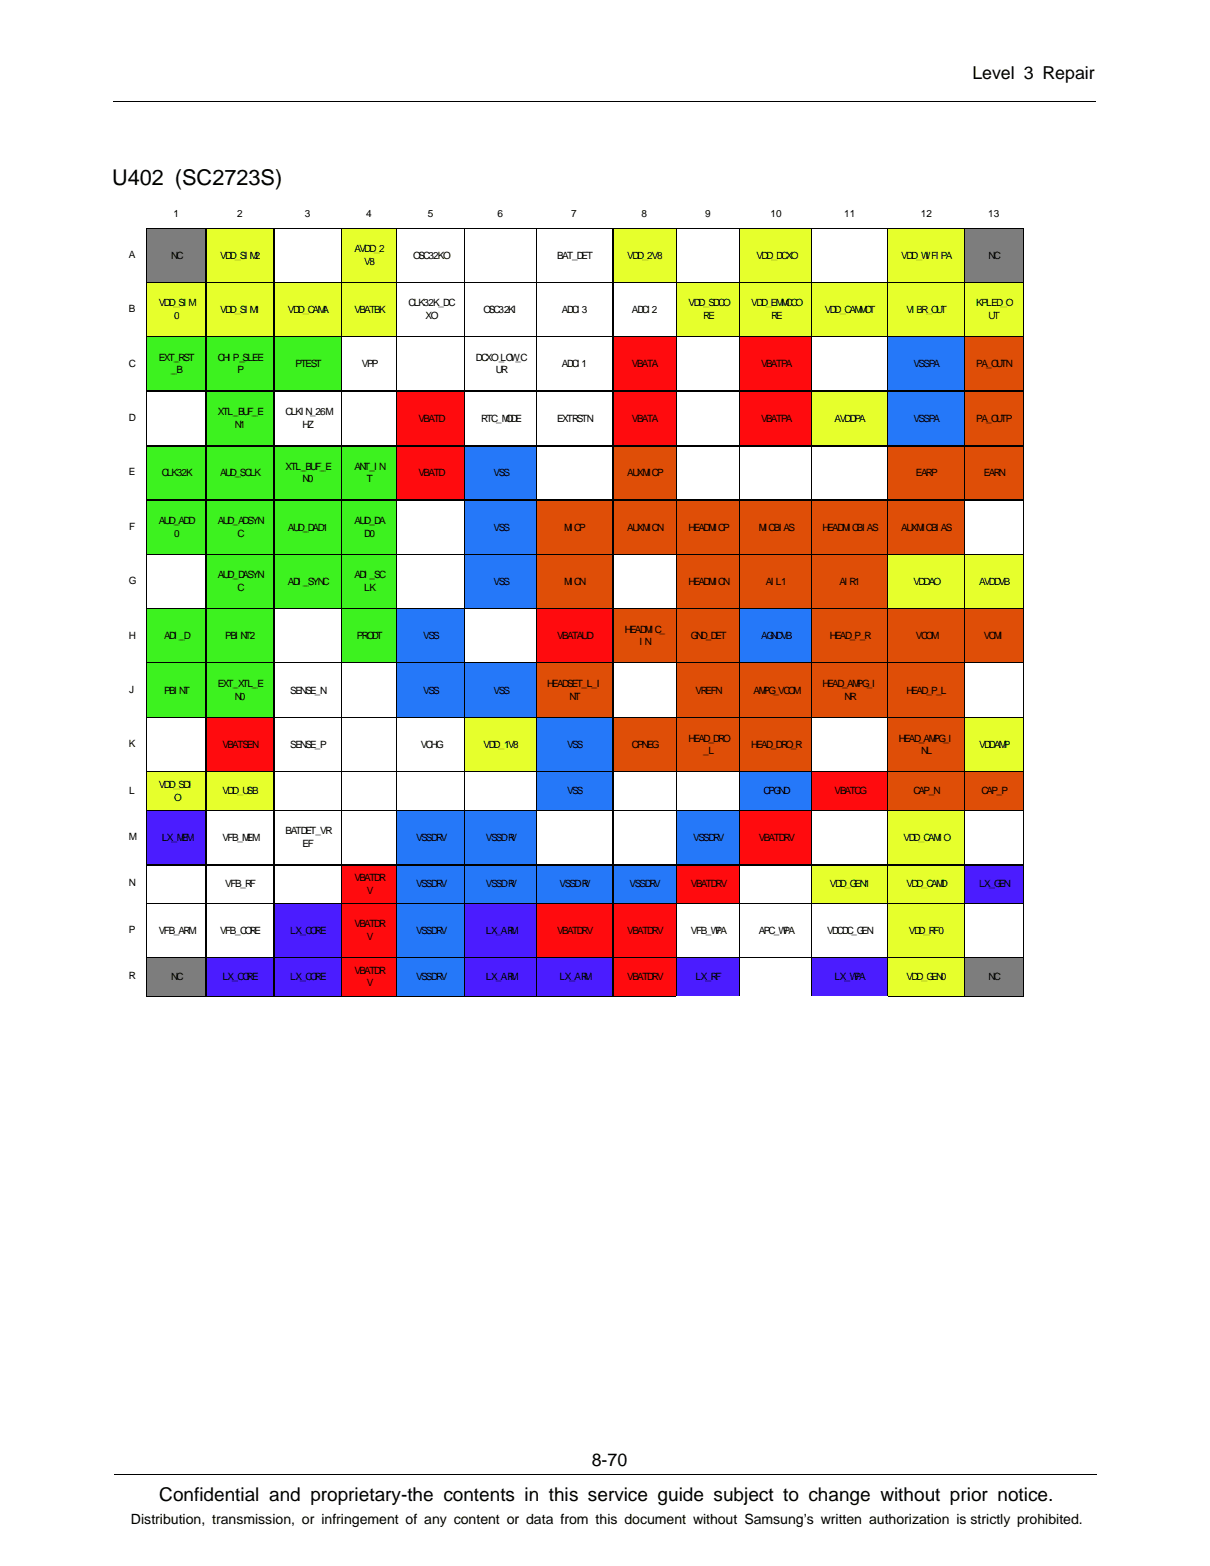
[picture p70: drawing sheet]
<svg xmlns="http://www.w3.org/2000/svg" width="216mm" height="279mm" viewBox="0 0 216 279" stroke-linecap="round" stroke-linejoin="round" font-family="sans-serif">
<defs><g id="words">
<text font-size="3.9" x="20" y="33">U402 (SC2723S)</text>
<text font-size="3.4" x="28.4" y="267.7">Confidential and proprietary-the contents in this service guide subject to change without prior notice.</text>
<g font-size="3.2">
<text x="173.5" y="14">Level 3 Repair</text>
<text x="105.6" y="261.6">8-70</text>
</g>
<text font-size="2.5" x="23.4" y="271.9">Distribution, transmission, or infringement of any content or data from this document without Samsung’s written authorization is strictly prohibited.</text>
<g font-size="1.8">
<text x="30.9" y="38.7">1</text>
<text x="42.3" y="38.7">2</text>
<text x="54.4" y="38.7">3</text>
<text x="65.3" y="38.7">4</text>
<text x="76.3" y="38.7">5</text>
<text x="88.8" y="38.7">6</text>
<text x="101.9" y="38.7">7</text>
<text x="114.5" y="38.7">8</text>
<text x="125.8" y="38.7">9</text>
<text x="137.5" y="38.7">10</text>
<text x="150.6" y="38.7">11</text>
<text x="164.3" y="38.7">12</text>
<text x="176.3" y="38.7">13</text>
<text x="23" y="46">A</text>
<text x="30.5" y="46.1">NC</text>
<text x="39.3" y="46.1">VDD_SI M2</text>
<text x="63.2" y="44.9">AVDD_2</text>
<text x="65" y="47.2">V8</text>
<text x="73.7" y="46.1">OSC32KO</text>
<text x="99.4" y="46.1">BAT_DET</text>
<text x="111.9" y="46.1">VDD_2V8</text>
<text x="135" y="46.1">VDD_DCXO</text>
<text x="160.8" y="46.1">VDD_W</text>
<text x="165.2" y="46.1">I FI PA</text>
<text x="176.4" y="46.1">NC</text>
<text x="23" y="55.7">B</text>
<text x="28.3" y="54.7">VDD_SI M</text>
<text x="31.1" y="57">0</text>
<text x="39.3" y="55.9">VDD_SI M1</text>
<text x="51.4" y="55.9">VDD_CAMA</text>
<text x="63.2" y="55.9">VBATBK</text>
<text x="72.9" y="54.7">CLK32K_DC</text>
<text x="75.9" y="57">XO</text>
<text x="86.3" y="55.9">OSC32KI</text>
<text x="100.3" y="55.9">ADCI 3</text>
<text x="112.8" y="55.9">ADCI 2</text>
<text x="122.9" y="54.7">VDD_SDCO</text>
<text x="125.5" y="57">RE</text>
<text x="134" y="54.7">VDD_EMMCCO</text>
<text x="137.6" y="57">RE</text>
<text x="147.2" y="55.9">VDD_CAMMOT</text>
<text x="161.7" y="55.9">VI BR_OUT</text>
<text x="174.2" y="54.7">KPLED_O</text>
<text x="176.4" y="57">UT</text>
<text x="23" y="65.4">C</text>
<text x="28.3" y="64.4">EXT_RST</text>
<text x="38.8" y="64.4">CHI P_SLEE</text>
<text x="52.7" y="65.5">PTEST</text>
<text x="64.6" y="65.5">VPP</text>
<text x="84.9" y="64.4">DCXO_LOW_C</text>
<text x="100.2" y="65.5">ADCI 1</text>
<text x="112.8" y="65.5">VBATA</text>
<text x="135.8" y="65.5">VBATPA</text>
<text x="163" y="65.5">VSSPA</text>
<text x="174.2" y="65.5">PA_OUTN</text>
<text x="30.5" y="66.6">_B</text>
<text x="42.4" y="66.6">P</text>
<text x="88.5" y="66.6">UR</text>
<text x="23" y="75.1">D</text>
<text x="38.8" y="74.1">XTL_BUF_E</text>
<text x="41.9" y="76.4">N1</text>
<text x="50.9" y="74.1">CLKI N_26M</text>
<text x="54" y="76.4">HZ</text>
<text x="74.7" y="75.3">VBATD</text>
<text x="85.8" y="75.3">RTC_MODE</text>
<text x="99.4" y="75.3">EXTRSTN</text>
<text x="112.8" y="75.3">VBATA</text>
<text x="135.8" y="75.3">VBATPA</text>
<text x="148.9" y="75.3">AVDDPA</text>
<text x="163" y="75.3">VSSPA</text>
<text x="174.2" y="75.3">PA_OUTP</text>
<text x="50.9" y="83.8">XTL_BUF_E</text>
<text x="63.2" y="83.8">ANT_I N</text>
<text x="23" y="84.8">E</text>
<text x="28.9" y="84.9">CLK32K</text>
<text x="39.3" y="84.9">AUD_SCLK</text>
<text x="54" y="86">N0</text>
<text x="65.4" y="86">T</text>
<text x="74.7" y="84.9">VBATD</text>
<text x="88" y="84.9">VSS</text>
<text x="111.9" y="84.9">AUXMI CP</text>
<text x="163.4" y="84.9">EARP</text>
<text x="175.5" y="84.9">EARN</text>
<text x="23.1" y="94.5">F</text>
<text x="28.3" y="93.5">AUD_ADD</text>
<text x="31.1" y="95.8">0</text>
<text x="38.8" y="93.5">AUD_ADSYN</text>
<text x="42.4" y="95.8">C</text>
<text x="51.4" y="94.7">AUD_DAD1</text>
<text x="63.2" y="93.5">AUD_DA</text>
<text x="65" y="95.8">D0</text>
<text x="88" y="94.7">VSS</text>
<text x="100.7" y="94.7">MI CP</text>
<text x="111.9" y="94.7">AUXMI CN</text>
<text x="122.9" y="94.7">HEADMI CP</text>
<text x="135.4" y="94.7">MI CBI AS</text>
<text x="146.7" y="94.7">HEADMI CBI AS</text>
<text x="160.8" y="94.7">AUXMI CBI AS</text>
<text x="23" y="104.2">G</text>
<text x="38.8" y="103.2">AUD_DASYN</text>
<text x="42.4" y="105.4">C</text>
<text x="51.4" y="104.3">ADI _SYNC</text>
<text x="63.2" y="103.2">ADI _SC</text>
<text x="65" y="105.4">LK</text>
<text x="88" y="104.3">VSS</text>
<text x="100.7" y="104.3">MI CN</text>
<text x="122.9" y="104.3">HEADMI CN</text>
<text x="136.7" y="104.3">AI L1</text>
<text x="149.8" y="104.3">AI R1</text>
<text x="163" y="104.3">VDDAO</text>
<text x="174.7" y="104.3">AVDDVB</text>
<text x="23" y="114">H</text>
<text x="111.5" y="112.9">HEADMI C_</text>
<text x="29.3" y="114">ADI _D</text>
<text x="40.2" y="114">PBI NT2</text>
<text x="63.6" y="114">PRODT</text>
<text x="75.5" y="114">VSS</text>
<text x="99.4" y="114">VBATAUD</text>
<text x="114.1" y="115.1">I N</text>
<text x="123.3" y="114">GND_DET</text>
<text x="135.8" y="114">AGNDVB</text>
<text x="148.1" y="114">HEAD_P_R</text>
<text x="163.4" y="114">VCOM</text>
<text x="175.5" y="114">VCMI</text>
<text x="23.1" y="123.6">J</text>
<text x="29.3" y="123.8">PBI NT</text>
<text x="38.8" y="122.6">EXT_XTL_E</text>
<text x="41.9" y="124.9">N0</text>
<text x="51.8" y="123.8">SENSE_N</text>
<text x="75.5" y="123.8">VSS</text>
<text x="88" y="123.8">VSS</text>
<text x="97.6" y="122.6">HEADSET_L_I</text>
<text x="101.6" y="124.9">NT</text>
<text x="124.1" y="123.8">VREFN</text>
<text x="134.5" y="123.8">AMPG_VCOM</text>
<text x="146.7" y="122.6">HEAD_AMPG_I</text>
<text x="150.7" y="124.9">NR</text>
<text x="161.7" y="123.8">HEAD_P_L</text>
<text x="23" y="133.3">K</text>
<text x="39.7" y="133.4">VBATSEN</text>
<text x="51.8" y="133.4">SENSE_P</text>
<text x="75.1" y="133.4">VCHG</text>
<text x="86.3" y="133.4">VDD_1V8</text>
<text x="101.2" y="133.4">VSS</text>
<text x="112.8" y="133.4">CPNEG</text>
<text x="122.9" y="132.3">HEAD_DRO</text>
<text x="125.5" y="134.5">_L</text>
<text x="134" y="133.4">HEAD_DRO_R</text>
<text x="160.4" y="132.3">HEAD_AMPG_I</text>
<text x="164.3" y="134.5">NL</text>
<text x="174.7" y="133.4">VDDAMP</text>
<text x="23.1" y="141.6">L</text>
<text x="28.3" y="140.6">VDD_SDI</text>
<text x="31.1" y="142.8">O</text>
<text x="39.7" y="141.7">VDD_USB</text>
<text x="101.2" y="141.7">VSS</text>
<text x="136.2" y="141.7">CPGND</text>
<text x="148.9" y="141.7">VBATCG</text>
<text x="163" y="141.7">CAP_N</text>
<text x="175.1" y="141.7">CAP_P</text>
<text x="23" y="149.9">M</text>
<text x="50.9" y="148.8">BATDET_VR</text>
<text x="28.9" y="150">LX_MEM</text>
<text x="39.7" y="150">VFB_MEM</text>
<text x="54" y="151.1">EF</text>
<text x="74.3" y="150">VSSDRV</text>
<text x="86.7" y="150">VSSDR</text>
<text x="91.1" y="150">V</text>
<text x="123.7" y="150">VSSDRV</text>
<text x="135.4" y="150">VBATDRV</text>
<text x="161.2" y="150">VDD_CAMI O</text>
<text x="23" y="158.2">N</text>
<text x="40.2" y="158.3">VFB_RF</text>
<text x="63.2" y="157.1">VBATDR</text>
<text x="65.4" y="159.4">V</text>
<text x="74.3" y="158.3">VSSDRV</text>
<text x="86.7" y="158.3">VSSDR</text>
<text x="91.1" y="158.3">V</text>
<text x="99.8" y="158.3">VSSDR</text>
<text x="104.2" y="158.3">V</text>
<text x="112.3" y="158.3">VSSDRV</text>
<text x="123.3" y="158.3">VBATDRV</text>
<text x="148.1" y="158.3">VDD_GEN1</text>
<text x="161.7" y="158.3">VDD_CAMD</text>
<text x="174.7" y="158.3">LX_GEN</text>
<text x="23" y="166.5">P</text>
<text x="28.3" y="166.6">VFB_ARM</text>
<text x="39.3" y="166.6">VFB_CORE</text>
<text x="51.8" y="166.6">LX_CORE</text>
<text x="63.2" y="165.4">VBATDR</text>
<text x="65.4" y="167.7">V</text>
<text x="74.3" y="166.6">VSSDRV</text>
<text x="86.7" y="166.6">LX_ARM</text>
<text x="99.4" y="166.6">VBATDRV</text>
<text x="111.9" y="166.6">VBATDRV</text>
<text x="123.3" y="166.6">VFB_W</text>
<text x="127.7" y="166.6">PA</text>
<text x="135.4" y="166.6">APC_W</text>
<text x="139.8" y="166.6">PA</text>
<text x="147.6" y="166.6">VDCDC_GEN</text>
<text x="162.2" y="166.6">VDD_RF0</text>
<text x="63.2" y="173.8">VBATDR</text>
<text x="23" y="174.8">R</text>
<text x="30.5" y="174.8">NC</text>
<text x="39.7" y="174.8">LX_CORE</text>
<text x="51.8" y="174.8">LX_CORE</text>
<text x="65.4" y="175.9">V</text>
<text x="74.3" y="174.8">VSSDRV</text>
<text x="86.7" y="174.8">LX_ARM</text>
<text x="99.8" y="174.8">LX_ARM</text>
<text x="111.9" y="174.8">VBATDRV</text>
<text x="124.1" y="174.8">LX_RF</text>
<text x="148.9" y="174.8">LX_W</text>
<text x="152.5" y="174.8">PA</text>
<text x="161.7" y="174.8">VDD_GEN0</text>
<text x="176.4" y="174.8">NC</text>
</g>
</g></defs>
<path d="M20.2 18.1h175.3M20.4 263h175.3" fill="none" stroke="#000" stroke-width=".18"/>
<g fill="#7d7d7d">
<path d="M26.3 40.8h10.4v2.5h-10.4z"/>
<path d="M26.3 43.3h1.8v4.4h-1.8z"/>
<path d="M34.8 43.3h1.9v4.4h-1.9z"/>
<path d="M26.3 47.7h10.4v2.6h-10.4z"/>
<path d="M28.1 43.3h6.7v4.4h-6.7z"/>
</g>
<g fill="#e6ff2c">
<path d="M36.8 40.8h12v2.5h-12z"/>
<path d="M36.8 43.3h1.9v4.4h-1.9z"/>
<path d="M47 43.3h1.8v4.4h-1.8z"/>
<path d="M36.8 47.7h12v2.6h-12z"/>
<path d="M38.7 43.3h8.3v4.4h-8.3z"/>
<path d="M61 40.8h9.7v1.3h-9.7z"/>
<path d="M61 42.1h1.9v6.8h-1.9z"/>
<path d="M68.9 42.1h1.8v6.8h-1.8z"/>
<path d="M61 48.9h9.7v1.4h-9.7z"/>
<path d="M62.9 42.1h6v3.4h-6z"/>
<path d="M62.9 45.5h6v3.4h-6z"/>
<path d="M109.3 40.8h11.3v2.5h-11.3z"/>
<path d="M109.3 43.3h1.9v4.4h-1.9z"/>
<path d="M118.8 43.3h1.8v4.4h-1.8z"/>
<path d="M109.3 47.7h11.3v2.6h-11.3z"/>
<path d="M111.2 43.3h7.6v4.4h-7.6z"/>
<path d="M132 40.8h12.8v2.5h-12.8z"/>
<path d="M132 43.3h1.9v4.4h-1.9z"/>
<path d="M142.9 43.3h1.9v4.4h-1.9z"/>
<path d="M132 47.7h12.8v2.6h-12.8z"/>
<path d="M133.9 43.3h9v4.4h-9z"/>
<path d="M158.4 40.8h13.6v2.5h-13.6z"/>
<path d="M158.4 43.3h2v4.4h-2z"/>
<path d="M170.1 43.3h1.9v4.4h-1.9z"/>
<path d="M158.4 47.7h13.6v2.6h-13.6z"/>
<path d="M160.4 43.3h9.7v4.4h-9.7z"/>
</g>
<g fill="#7d7d7d">
<path d="M172.1 40.8h10.5v2.5h-10.5z"/>
<path d="M172.1 43.3h1.8v4.4h-1.8z"/>
<path d="M180.7 43.3h1.9v4.4h-1.9z"/>
<path d="M172.1 47.7h10.5v2.6h-10.5z"/>
<path d="M173.9 43.3h6.8v4.4h-6.8z"/>
</g>
<path d="M26.1 40.6h.2v.2h-.2zM182.6 40.6h.1v.2h-.1z" fill="#000"/>
<path d="M26.1 40.7h156.6M26.2 40.8v9.5M60.9 40.8v9.5M70.8 40.8v9.5M82.9 40.8v9.5M95.8 40.8v9.5M120.6 40.8v9.5M132 40.8v9.5M144.9 40.8v9.5M158.4 40.8v9.5M172.1 40.8v9.5M182.6 40.8v9.5" fill="none" stroke="#000" stroke-width=".18"/>
<path d="M36.8 40.8v9.5M48.9 40.8v9.5M109.3 40.8v9.5" fill="none" stroke="#000" stroke-width=".19"/>
<g fill="#e6ff2c">
<path d="M26.3 50.4h10.4v1.5h-10.4z"/>
<path d="M26.3 51.9h1.8v6.7h-1.8z"/>
<path d="M34.8 51.9h1.9v6.7h-1.9z"/>
<path d="M26.3 58.6h10.4v1.4h-10.4z"/>
<path d="M28.1 51.9h6.7v3.4h-6.7z"/>
<path d="M28.1 55.3h6.7v3.3h-6.7z"/>
<path d="M36.8 50.4h12v2.7h-12z"/>
<path d="M36.8 53.1h1.9v4.4h-1.9z"/>
<path d="M47 53.1h1.8v4.4h-1.8z"/>
<path d="M36.8 57.5h12v2.5h-12z"/>
<path d="M38.7 53.1h8.3v4.4h-8.3z"/>
<path d="M48.9 50.4h12v2.7h-12z"/>
<path d="M48.9 53.1h1.9v4.4h-1.9z"/>
<path d="M59.1 53.1h1.8v4.4h-1.8z"/>
<path d="M48.9 57.5h12v2.5h-12z"/>
<path d="M50.8 53.1h8.3v4.4h-8.3z"/>
<path d="M60.9 50.4h9.8v2.7h-9.8z"/>
<path d="M60.9 53.1h2v4.4h-2z"/>
<path d="M68.9 53.1h1.8v4.4h-1.8z"/>
<path d="M60.9 57.5h9.8v2.5h-9.8z"/>
<path d="M62.9 53.1h6v4.4h-6z"/>
<path d="M120.6 50.4h11.3v1.5h-11.3z"/>
<path d="M120.6 51.9h2v6.7h-2z"/>
<path d="M130.1 51.9h1.8v6.7h-1.8z"/>
<path d="M120.6 58.6h11.3v1.4h-11.3z"/>
<path d="M122.6 51.9h7.5v3.4h-7.5z"/>
<path d="M122.6 55.3h7.5v3.3h-7.5z"/>
<path d="M132 50.4h12.8v1.5h-12.8z"/>
<path d="M132 51.9h1.9v6.7h-1.9z"/>
<path d="M142.9 51.9h1.9v6.7h-1.9z"/>
<path d="M132 58.6h12.8v1.4h-12.8z"/>
<path d="M133.9 51.9h9v3.4h-9z"/>
<path d="M133.9 55.3h9v3.3h-9z"/>
<path d="M144.9 50.4h13.4v2.7h-13.4z"/>
<path d="M144.9 53.1h1.8v4.4h-1.8z"/>
<path d="M156.5 53.1h1.8v4.4h-1.8z"/>
<path d="M144.9 57.5h13.4v2.5h-13.4z"/>
<path d="M146.7 53.1h9.8v4.4h-9.8z"/>
<path d="M158.4 50.4h13.6v2.7h-13.6z"/>
<path d="M158.4 53.1h2v4.4h-2z"/>
<path d="M170.1 53.1h1.9v4.4h-1.9z"/>
<path d="M158.4 57.5h13.6v2.5h-13.6z"/>
<path d="M160.4 53.1h9.7v4.4h-9.7z"/>
<path d="M172.1 50.4h10.5v1.5h-10.5z"/>
<path d="M172.1 51.9h1.8v6.7h-1.8z"/>
<path d="M180.7 51.9h1.9v6.7h-1.9z"/>
<path d="M172.1 58.6h10.5v1.4h-10.5z"/>
<path d="M173.9 51.9h6.8v3.4h-6.8z"/>
<path d="M173.9 55.3h6.8v3.3h-6.8z"/>
</g>
<path d="M26.1 50.4h156.6M26.2 50.4v9.6M60.9 50.4v9.6M70.8 50.4v9.6M82.9 50.4v9.6M95.8 50.4v9.6M120.6 50.4v9.6M132 50.4v9.6M144.9 50.4v9.6M158.4 50.4v9.6M172.1 50.4v9.6M182.6 50.4v9.6" fill="none" stroke="#000" stroke-width=".18"/>
<path d="M36.8 50.4v9.6M48.9 50.4v9.6M109.3 50.4v9.6" fill="none" stroke="#000" stroke-width=".19"/>
<g fill="#3df21f">
<path d="M26.3 60.2h10.4v1.4h-10.4z"/>
<path d="M26.3 61.6h1.8v6.7h-1.8z"/>
<path d="M34.8 61.6h1.9v6.7h-1.9z"/>
<path d="M26.3 68.3h10.4v1.4h-10.4z"/>
<path d="M28.1 61.6h6.7v3.3h-6.7z"/>
<path d="M28.1 64.9h6.7v3.4h-6.7z"/>
<path d="M36.8 60.2h12v1.4h-12z"/>
<path d="M36.8 61.6h1.9v6.7h-1.9z"/>
<path d="M47 61.6h1.8v6.7h-1.8z"/>
<path d="M36.8 68.3h12v1.4h-12z"/>
<path d="M38.7 61.6h8.3v3.3h-8.3z"/>
<path d="M38.7 64.9h8.3v3.4h-8.3z"/>
<path d="M48.9 60.2h12v2.5h-12z"/>
<path d="M48.9 62.7h1.9v4.4h-1.9z"/>
<path d="M59.1 62.7h1.8v4.4h-1.8z"/>
<path d="M48.9 67.1h12v2.6h-12z"/>
<path d="M50.8 62.7h8.3v4.4h-8.3z"/>
</g>
<g fill="#ff0b0e">
<path d="M109.3 60.2h11.3v2.5h-11.3z"/>
<path d="M109.3 62.7h1.9v4.4h-1.9z"/>
<path d="M118.8 62.7h1.8v4.4h-1.8z"/>
<path d="M109.3 67.1h11.3v2.6h-11.3z"/>
<path d="M111.2 62.7h7.6v4.4h-7.6z"/>
<path d="M132 60.2h12.8v2.5h-12.8z"/>
<path d="M132 62.7h1.9v4.4h-1.9z"/>
<path d="M142.9 62.7h1.9v4.4h-1.9z"/>
<path d="M132 67.1h12.8v2.6h-12.8z"/>
<path d="M133.9 62.7h9v4.4h-9z"/>
</g>
<g fill="#2578f9">
<path d="M158.4 60.2h13.6v2.5h-13.6z"/>
<path d="M158.4 62.7h2v4.4h-2z"/>
<path d="M170.1 62.7h1.9v4.4h-1.9z"/>
<path d="M158.4 67.1h13.6v2.6h-13.6z"/>
<path d="M160.4 62.7h9.7v4.4h-9.7z"/>
</g>
<g fill="#df4e07">
<path d="M172.1 60.2h10.5v2.5h-10.5z"/>
<path d="M172.1 62.7h1.8v4.4h-1.8z"/>
<path d="M180.7 62.7h1.9v4.4h-1.9z"/>
<path d="M172.1 67.1h10.5v2.6h-10.5z"/>
<path d="M173.9 62.7h6.8v4.4h-6.8z"/>
</g>
<path d="M26.1 60.1h156.6M26.2 60.2v9.5M60.9 60.2v9.5M70.8 60.2v9.5M82.9 60.2v9.5M95.8 60.2v9.5M120.6 60.2v9.5M132 60.2v9.5M144.9 60.2v9.5M158.4 60.2v9.5M172.1 60.2v9.5M182.6 60.2v9.5" fill="none" stroke="#000" stroke-width=".18"/>
<path d="M36.8 60.2v9.5M48.9 60.2v9.5M109.3 60.2v9.5" fill="none" stroke="#000" stroke-width=".19"/>
<g fill="#3df21f">
<path d="M36.8 69.8h12v1.5h-12z"/>
<path d="M36.8 71.3h1.9v6.7h-1.9z"/>
<path d="M47 71.3h1.8v6.7h-1.8z"/>
<path d="M36.8 78h12v1.4h-12z"/>
<path d="M38.7 71.3h8.3v3.4h-8.3z"/>
<path d="M38.7 74.7h8.3v3.3h-8.3z"/>
</g>
<g fill="#ff0b0e">
<path d="M70.8 69.8h12v2.7h-12z"/>
<path d="M70.8 72.5h1.9v4.4h-1.9z"/>
<path d="M81 72.5h1.8v4.4h-1.8z"/>
<path d="M70.8 76.9h12v2.5h-12z"/>
<path d="M72.7 72.5h8.3v4.4h-8.3z"/>
<path d="M109.3 69.8h11.3v2.7h-11.3z"/>
<path d="M109.3 72.5h1.9v4.4h-1.9z"/>
<path d="M118.8 72.5h1.8v4.4h-1.8z"/>
<path d="M109.3 76.9h11.3v2.5h-11.3z"/>
<path d="M111.2 72.5h7.6v4.4h-7.6z"/>
<path d="M132 69.8h12.8v2.7h-12.8z"/>
<path d="M132 72.5h1.9v4.4h-1.9z"/>
<path d="M142.9 72.5h1.9v4.4h-1.9z"/>
<path d="M132 76.9h12.8v2.5h-12.8z"/>
<path d="M133.9 72.5h9v4.4h-9z"/>
</g>
<g fill="#e6ff2c">
<path d="M144.9 69.8h13.4v2.7h-13.4z"/>
<path d="M144.9 72.5h1.8v4.4h-1.8z"/>
<path d="M156.5 72.5h1.8v4.4h-1.8z"/>
<path d="M144.9 76.9h13.4v2.5h-13.4z"/>
<path d="M146.7 72.5h9.8v4.4h-9.8z"/>
</g>
<g fill="#2578f9">
<path d="M158.4 69.8h13.6v2.7h-13.6z"/>
<path d="M158.4 72.5h2v4.4h-2z"/>
<path d="M170.1 72.5h1.9v4.4h-1.9z"/>
<path d="M158.4 76.9h13.6v2.5h-13.6z"/>
<path d="M160.4 72.5h9.7v4.4h-9.7z"/>
</g>
<g fill="#df4e07">
<path d="M172.1 69.8h10.5v2.7h-10.5z"/>
<path d="M172.1 72.5h1.8v4.4h-1.8z"/>
<path d="M180.7 72.5h1.9v4.4h-1.9z"/>
<path d="M172.1 76.9h10.5v2.5h-10.5z"/>
<path d="M173.9 72.5h6.8v4.4h-6.8z"/>
</g>
<path d="M26.1 69.8h156.6M36.8 69.8v9.6M48.9 69.8v9.6M109.3 69.8v9.6" fill="none" stroke="#000" stroke-width=".19"/>
<path d="M26.2 69.8v9.6M60.9 69.8v9.6M70.8 69.8v9.6M82.9 69.8v9.6M95.8 69.8v9.6M120.6 69.8v9.6M132 69.8v9.6M144.9 69.8v9.6M158.4 69.8v9.6M172.1 69.8v9.6M182.6 69.8v9.6" fill="none" stroke="#000" stroke-width=".18"/>
<g fill="#3df21f">
<path d="M26.3 79.6h10.4v2.5h-10.4z"/>
<path d="M26.3 82.1h1.8v4.4h-1.8z"/>
<path d="M34.8 82.1h1.9v4.4h-1.9z"/>
<path d="M26.3 86.5h10.4v2.6h-10.4z"/>
<path d="M28.1 82.1h6.7v4.4h-6.7z"/>
<path d="M36.8 79.6h12v2.5h-12z"/>
<path d="M36.8 82.1h1.9v4.4h-1.9z"/>
<path d="M47 82.1h1.8v4.4h-1.8z"/>
<path d="M36.8 86.5h12v2.6h-12z"/>
<path d="M38.7 82.1h8.3v4.4h-8.3z"/>
<path d="M48.9 79.6h12v1.4h-12z"/>
<path d="M48.9 81h1.9v6.7h-1.9z"/>
<path d="M59.1 81h1.8v6.7h-1.8z"/>
<path d="M48.9 87.7h12v1.4h-12z"/>
<path d="M50.8 81h8.3v3.3h-8.3z"/>
<path d="M50.8 84.3h8.3v3.4h-8.3z"/>
<path d="M60.9 79.6h9.8v1.4h-9.8z"/>
<path d="M60.9 81h2v6.7h-2z"/>
<path d="M68.9 81h1.8v6.7h-1.8z"/>
<path d="M60.9 87.7h9.8v1.4h-9.8z"/>
<path d="M62.9 81h6v3.3h-6z"/>
<path d="M62.9 84.3h6v3.4h-6z"/>
</g>
<g fill="#ff0b0e">
<path d="M70.8 79.6h12v2.5h-12z"/>
<path d="M70.8 82.1h1.9v4.4h-1.9z"/>
<path d="M81 82.1h1.8v4.4h-1.8z"/>
<path d="M70.8 86.5h12v2.6h-12z"/>
<path d="M72.7 82.1h8.3v4.4h-8.3z"/>
</g>
<g fill="#2578f9">
<path d="M82.9 79.6h12.8v2.5h-12.8z"/>
<path d="M82.9 82.1h1.9v4.4h-1.9z"/>
<path d="M93.8 82.1h1.9v4.4h-1.9z"/>
<path d="M82.9 86.5h12.8v2.6h-12.8z"/>
<path d="M84.8 82.1h9v4.4h-9z"/>
</g>
<g fill="#df4e07">
<path d="M109.3 79.6h11.3v2.5h-11.3z"/>
<path d="M109.3 82.1h1.9v4.4h-1.9z"/>
<path d="M118.8 82.1h1.8v4.4h-1.8z"/>
<path d="M109.3 86.5h11.3v2.6h-11.3z"/>
<path d="M111.2 82.1h7.6v4.4h-7.6z"/>
<path d="M158.4 79.6h13.6v2.5h-13.6z"/>
<path d="M158.4 82.1h2v4.4h-2z"/>
<path d="M170.1 82.1h1.9v4.4h-1.9z"/>
<path d="M158.4 86.5h13.6v2.6h-13.6z"/>
<path d="M160.4 82.1h9.7v4.4h-9.7z"/>
<path d="M172.1 79.6h10.5v2.5h-10.5z"/>
<path d="M172.1 82.1h1.8v4.4h-1.8z"/>
<path d="M180.7 82.1h1.9v4.4h-1.9z"/>
<path d="M172.1 86.5h10.5v2.6h-10.5z"/>
<path d="M173.9 82.1h6.8v4.4h-6.8z"/>
</g>
<path d="M26.1 79.5h156.6M36.8 79.6v9.5M48.9 79.6v9.5M109.3 79.6v9.5" fill="none" stroke="#000" stroke-width=".19"/>
<path d="M26.2 79.6v9.5M60.9 79.6v9.5M70.8 79.6v9.5M82.9 79.6v9.5M95.8 79.6v9.5M120.6 79.6v9.5M132 79.6v9.5M144.9 79.6v9.5M158.4 79.6v9.5M172.1 79.6v9.5M182.6 79.6v9.5" fill="none" stroke="#000" stroke-width=".18"/>
<g fill="#3df21f">
<path d="M26.3 89.3h10.4v1.4h-10.4z"/>
<path d="M26.3 90.7h1.8v6.7h-1.8z"/>
<path d="M34.8 90.7h1.9v6.7h-1.9z"/>
<path d="M26.3 97.4h10.4v1.4h-10.4z"/>
<path d="M28.1 90.7h6.7v3.4h-6.7z"/>
<path d="M28.1 94.1h6.7v3.3h-6.7z"/>
<path d="M36.8 89.3h12v1.4h-12z"/>
<path d="M36.8 90.7h1.9v6.7h-1.9z"/>
<path d="M47 90.7h1.8v6.7h-1.8z"/>
<path d="M36.8 97.4h12v1.4h-12z"/>
<path d="M38.7 90.7h8.3v3.4h-8.3z"/>
<path d="M38.7 94.1h8.3v3.3h-8.3z"/>
<path d="M48.9 89.3h12v2.5h-12z"/>
<path d="M48.9 91.9h1.9v4.4h-1.9z"/>
<path d="M59.1 91.9h1.8v4.4h-1.8z"/>
<path d="M48.9 96.3h12v2.5h-12z"/>
<path d="M50.8 91.9h8.3v4.4h-8.3z"/>
<path d="M60.9 89.3h9.8v1.4h-9.8z"/>
<path d="M60.9 90.7h2v6.7h-2z"/>
<path d="M68.9 90.7h1.8v6.7h-1.8z"/>
<path d="M60.9 97.4h9.8v1.4h-9.8z"/>
<path d="M62.9 90.7h6v3.4h-6z"/>
<path d="M62.9 94.1h6v3.3h-6z"/>
</g>
<g fill="#2578f9">
<path d="M82.9 89.3h12.8v2.5h-12.8z"/>
<path d="M82.9 91.9h1.9v4.4h-1.9z"/>
<path d="M93.8 91.9h1.9v4.4h-1.9z"/>
<path d="M82.9 96.3h12.8v2.5h-12.8z"/>
<path d="M84.8 91.9h9v4.4h-9z"/>
</g>
<g fill="#df4e07">
<path d="M95.8 89.3h13.4v2.5h-13.4z"/>
<path d="M95.8 91.9h1.8v4.4h-1.8z"/>
<path d="M107.4 91.9h1.8v4.4h-1.8z"/>
<path d="M95.8 96.3h13.4v2.5h-13.4z"/>
<path d="M97.6 91.9h9.8v4.4h-9.8z"/>
<path d="M109.3 89.3h11.3v2.5h-11.3z"/>
<path d="M109.3 91.9h1.9v4.4h-1.9z"/>
<path d="M118.8 91.9h1.8v4.4h-1.8z"/>
<path d="M109.3 96.3h11.3v2.5h-11.3z"/>
<path d="M111.2 91.9h7.6v4.4h-7.6z"/>
<path d="M120.6 89.3h11.3v2.5h-11.3z"/>
<path d="M120.6 91.9h2v4.4h-2z"/>
<path d="M130.1 91.9h1.8v4.4h-1.8z"/>
<path d="M120.6 96.3h11.3v2.5h-11.3z"/>
<path d="M122.6 91.9h7.5v4.4h-7.5z"/>
<path d="M132 89.3h12.8v2.5h-12.8z"/>
<path d="M132 91.9h1.9v4.4h-1.9z"/>
<path d="M142.9 91.9h1.9v4.4h-1.9z"/>
<path d="M132 96.3h12.8v2.5h-12.8z"/>
<path d="M133.9 91.9h9v4.4h-9z"/>
<path d="M144.9 89.3h13.4v2.5h-13.4z"/>
<path d="M144.9 91.9h1.8v4.4h-1.8z"/>
<path d="M156.5 91.9h1.8v4.4h-1.8z"/>
<path d="M144.9 96.3h13.4v2.5h-13.4z"/>
<path d="M146.7 91.9h9.8v4.4h-9.8z"/>
<path d="M158.4 89.3h13.6v2.5h-13.6z"/>
<path d="M158.4 91.9h2v4.4h-2z"/>
<path d="M170.1 91.9h1.9v4.4h-1.9z"/>
<path d="M158.4 96.3h13.6v2.5h-13.6z"/>
<path d="M160.4 91.9h9.7v4.4h-9.7z"/>
</g>
<path d="M26.1 89.2h156.6M36.8 89.3v9.5M48.9 89.3v9.5M109.3 89.3v9.5" fill="none" stroke="#000" stroke-width=".19"/>
<path d="M26.2 89.3v9.5M60.9 89.3v9.5M70.8 89.3v9.5M82.9 89.3v9.5M95.8 89.3v9.5M120.6 89.3v9.5M132 89.3v9.5M144.9 89.3v9.5M158.4 89.3v9.5M172.1 89.3v9.5M182.6 89.3v9.5" fill="none" stroke="#000" stroke-width=".18"/>
<g fill="#3df21f">
<path d="M36.8 99h12v1.4h-12z"/>
<path d="M36.8 100.4h1.9v6.7h-1.9z"/>
<path d="M47 100.4h1.8v6.7h-1.8z"/>
<path d="M36.8 107.1h12v1.4h-12z"/>
<path d="M38.7 100.4h8.3v3.3h-8.3z"/>
<path d="M38.7 103.7h8.3v3.4h-8.3z"/>
<path d="M48.9 99h12v2.5h-12z"/>
<path d="M48.9 101.5h1.9v4.4h-1.9z"/>
<path d="M59.1 101.5h1.8v4.4h-1.8z"/>
<path d="M48.9 105.9h12v2.6h-12z"/>
<path d="M50.8 101.5h8.3v4.4h-8.3z"/>
<path d="M60.9 99h9.8v1.4h-9.8z"/>
<path d="M60.9 100.4h2v6.7h-2z"/>
<path d="M68.9 100.4h1.8v6.7h-1.8z"/>
<path d="M60.9 107.1h9.8v1.4h-9.8z"/>
<path d="M62.9 100.4h6v3.3h-6z"/>
<path d="M62.9 103.7h6v3.4h-6z"/>
</g>
<g fill="#2578f9">
<path d="M82.9 99h12.8v2.5h-12.8z"/>
<path d="M82.9 101.5h1.9v4.4h-1.9z"/>
<path d="M93.8 101.5h1.9v4.4h-1.9z"/>
<path d="M82.9 105.9h12.8v2.6h-12.8z"/>
<path d="M84.8 101.5h9v4.4h-9z"/>
</g>
<g fill="#df4e07">
<path d="M95.8 99h13.4v2.5h-13.4z"/>
<path d="M95.8 101.5h1.8v4.4h-1.8z"/>
<path d="M107.4 101.5h1.8v4.4h-1.8z"/>
<path d="M95.8 105.9h13.4v2.6h-13.4z"/>
<path d="M97.6 101.5h9.8v4.4h-9.8z"/>
<path d="M120.6 99h11.3v2.5h-11.3z"/>
<path d="M120.6 101.5h2v4.4h-2z"/>
<path d="M130.1 101.5h1.8v4.4h-1.8z"/>
<path d="M120.6 105.9h11.3v2.6h-11.3z"/>
<path d="M122.6 101.5h7.5v4.4h-7.5z"/>
<path d="M132 99h12.8v2.5h-12.8z"/>
<path d="M132 101.5h1.9v4.4h-1.9z"/>
<path d="M142.9 101.5h1.9v4.4h-1.9z"/>
<path d="M132 105.9h12.8v2.6h-12.8z"/>
<path d="M133.9 101.5h9v4.4h-9z"/>
<path d="M144.9 99h13.4v2.5h-13.4z"/>
<path d="M144.9 101.5h1.8v4.4h-1.8z"/>
<path d="M156.5 101.5h1.8v4.4h-1.8z"/>
<path d="M144.9 105.9h13.4v2.6h-13.4z"/>
<path d="M146.7 101.5h9.8v4.4h-9.8z"/>
</g>
<g fill="#e6ff2c">
<path d="M158.4 99h13.6v2.5h-13.6z"/>
<path d="M158.4 101.5h2v4.4h-2z"/>
<path d="M170.1 101.5h1.9v4.4h-1.9z"/>
<path d="M158.4 105.9h13.6v2.6h-13.6z"/>
<path d="M160.4 101.5h9.7v4.4h-9.7z"/>
<path d="M172.1 99h10.5v2.5h-10.5z"/>
<path d="M172.1 101.5h1.8v4.4h-1.8z"/>
<path d="M180.7 101.5h1.9v4.4h-1.9z"/>
<path d="M172.1 105.9h10.5v2.6h-10.5z"/>
<path d="M173.9 101.5h6.8v4.4h-6.8z"/>
</g>
<path d="M26.1 98.9h156.6M26.2 99v9.5M60.9 99v9.5M70.8 99v9.5M82.9 99v9.5M95.8 99v9.5M120.6 99v9.5M132 99v9.5M144.9 99v9.5M158.4 99v9.5M172.1 99v9.5M182.6 99v9.5" fill="none" stroke="#000" stroke-width=".18"/>
<path d="M36.8 99v9.5M48.9 99v9.5M109.3 99v9.5" fill="none" stroke="#000" stroke-width=".19"/>
<g fill="#3df21f">
<path d="M26.3 108.7h10.4v2.6h-10.4z"/>
<path d="M26.3 111.3h1.8v4.3h-1.8z"/>
<path d="M34.8 111.3h1.9v4.3h-1.9z"/>
<path d="M26.3 115.6h10.4v2.6h-10.4z"/>
<path d="M28.1 111.3h6.7v4.3h-6.7z"/>
<path d="M36.8 108.7h12v2.6h-12z"/>
<path d="M36.8 111.3h1.9v4.3h-1.9z"/>
<path d="M47 111.3h1.8v4.3h-1.8z"/>
<path d="M36.8 115.6h12v2.6h-12z"/>
<path d="M38.7 111.3h8.3v4.3h-8.3z"/>
<path d="M60.9 108.7h9.8v2.6h-9.8z"/>
<path d="M60.9 111.3h2v4.3h-2z"/>
<path d="M68.9 111.3h1.8v4.3h-1.8z"/>
<path d="M60.9 115.6h9.8v2.6h-9.8z"/>
<path d="M62.9 111.3h6v4.3h-6z"/>
</g>
<g fill="#2578f9">
<path d="M70.8 108.7h12v2.6h-12z"/>
<path d="M70.8 111.3h1.9v4.3h-1.9z"/>
<path d="M81 111.3h1.8v4.3h-1.8z"/>
<path d="M70.8 115.6h12v2.6h-12z"/>
<path d="M72.7 111.3h8.3v4.3h-8.3z"/>
</g>
<g fill="#ff0b0e">
<path d="M95.8 108.7h13.4v2.6h-13.4z"/>
<path d="M95.8 111.3h1.8v4.3h-1.8z"/>
<path d="M107.4 111.3h1.8v4.3h-1.8z"/>
<path d="M95.8 115.6h13.4v2.6h-13.4z"/>
<path d="M97.6 111.3h9.8v4.3h-9.8z"/>
</g>
<g fill="#df4e07">
<path d="M109.3 108.7h11.3v1.4h-11.3z"/>
<path d="M109.3 110.1h1.9v6.7h-1.9z"/>
<path d="M118.8 110.1h1.8v6.7h-1.8z"/>
<path d="M109.3 116.8h11.3v1.4h-11.3z"/>
<path d="M111.2 110.1h7.6v3.4h-7.6z"/>
<path d="M111.2 113.5h7.6v3.3h-7.6z"/>
<path d="M120.7 108.7h11.2v2.6h-11.2z"/>
<path d="M120.7 111.3h1.9v4.3h-1.9z"/>
<path d="M130.1 111.3h1.8v4.3h-1.8z"/>
<path d="M120.7 115.6h11.2v2.6h-11.2z"/>
<path d="M122.6 111.3h7.5v4.3h-7.5z"/>
</g>
<g fill="#2578f9">
<path d="M132 108.7h12.8v2.6h-12.8z"/>
<path d="M132 111.3h1.9v4.3h-1.9z"/>
<path d="M142.9 111.3h1.9v4.3h-1.9z"/>
<path d="M132 115.6h12.8v2.6h-12.8z"/>
<path d="M133.9 111.3h9v4.3h-9z"/>
</g>
<g fill="#df4e07">
<path d="M144.9 108.7h13.4v2.6h-13.4z"/>
<path d="M144.9 111.3h1.8v4.3h-1.8z"/>
<path d="M156.5 111.3h1.8v4.3h-1.8z"/>
<path d="M144.9 115.6h13.4v2.6h-13.4z"/>
<path d="M146.7 111.3h9.8v4.3h-9.8z"/>
<path d="M158.4 108.7h13.6v2.6h-13.6z"/>
<path d="M158.4 111.3h2v4.3h-2z"/>
<path d="M170.1 111.3h1.9v4.3h-1.9z"/>
<path d="M158.4 115.6h13.6v2.6h-13.6z"/>
<path d="M160.4 111.3h9.7v4.3h-9.7z"/>
<path d="M172.1 108.7h10.5v2.6h-10.5z"/>
<path d="M172.1 111.3h1.8v4.3h-1.8z"/>
<path d="M180.7 111.3h1.9v4.3h-1.9z"/>
<path d="M172.1 115.6h10.5v2.6h-10.5z"/>
<path d="M173.9 111.3h6.8v4.3h-6.8z"/>
</g>
<path d="M26.1 108.6h156.6M26.2 108.7v9.5M60.9 108.7v9.5M70.8 108.7v9.5M82.9 108.7v9.5M95.8 108.7v9.5M120.6 108.7v9.5M132 108.7v9.5M144.9 108.7v9.5M158.4 108.7v9.5M172.1 108.7v9.5M182.6 108.7v9.5" fill="none" stroke="#000" stroke-width=".18"/>
<path d="M36.8 108.7v9.5M48.9 108.7v9.5M109.3 108.7v9.5" fill="none" stroke="#000" stroke-width=".19"/>
<g fill="#3df21f">
<path d="M26.3 118.3h10.4v2.7h-10.4z"/>
<path d="M26.3 121h1.8v4.4h-1.8z"/>
<path d="M34.8 121h1.9v4.4h-1.9z"/>
<path d="M26.3 125.4h10.4v2.5h-10.4z"/>
<path d="M28.1 121h6.7v4.4h-6.7z"/>
<path d="M36.8 118.3h12v1.5h-12z"/>
<path d="M36.8 119.8h1.9v6.7h-1.9z"/>
<path d="M47 119.8h1.8v6.7h-1.8z"/>
<path d="M36.8 126.5h12v1.4h-12z"/>
<path d="M38.7 119.8h8.3v3.4h-8.3z"/>
<path d="M38.7 123.2h8.3v3.3h-8.3z"/>
</g>
<g fill="#2578f9">
<path d="M70.8 118.3h12v2.7h-12z"/>
<path d="M70.8 121h1.9v4.4h-1.9z"/>
<path d="M81 121h1.8v4.4h-1.8z"/>
<path d="M70.8 125.4h12v2.5h-12z"/>
<path d="M72.7 121h8.3v4.4h-8.3z"/>
<path d="M82.9 118.3h12.8v2.7h-12.8z"/>
<path d="M82.9 121h1.9v4.4h-1.9z"/>
<path d="M93.8 121h1.9v4.4h-1.9z"/>
<path d="M82.9 125.4h12.8v2.5h-12.8z"/>
<path d="M84.8 121h9v4.4h-9z"/>
</g>
<g fill="#df4e07">
<path d="M95.8 118.3h13.4v1.5h-13.4z"/>
<path d="M95.8 119.8h1.8v6.7h-1.8z"/>
<path d="M107.4 119.8h1.8v6.7h-1.8z"/>
<path d="M95.8 126.5h13.4v1.4h-13.4z"/>
<path d="M97.6 119.8h9.8v3.4h-9.8z"/>
<path d="M97.6 123.2h9.8v3.3h-9.8z"/>
<path d="M120.6 118.3h11.3v2.7h-11.3z"/>
<path d="M120.6 121h2v4.4h-2z"/>
<path d="M130.1 121h1.8v4.4h-1.8z"/>
<path d="M120.6 125.4h11.3v2.5h-11.3z"/>
<path d="M122.6 121h7.5v4.4h-7.5z"/>
<path d="M132 118.3h12.8v2.7h-12.8z"/>
<path d="M132 121h1.9v4.4h-1.9z"/>
<path d="M142.9 121h1.9v4.4h-1.9z"/>
<path d="M132 125.4h12.8v2.5h-12.8z"/>
<path d="M133.9 121h9v4.4h-9z"/>
<path d="M144.9 118.3h13.4v1.5h-13.4z"/>
<path d="M144.9 119.8h1.8v6.7h-1.8z"/>
<path d="M156.5 119.8h1.8v6.7h-1.8z"/>
<path d="M144.9 126.5h13.4v1.4h-13.4z"/>
<path d="M146.7 119.8h9.8v3.4h-9.8z"/>
<path d="M146.7 123.2h9.8v3.3h-9.8z"/>
<path d="M158.4 118.3h13.6v2.7h-13.6z"/>
<path d="M158.4 121h2v4.4h-2z"/>
<path d="M170.1 121h1.9v4.4h-1.9z"/>
<path d="M158.4 125.4h13.6v2.5h-13.6z"/>
<path d="M160.4 121h9.7v4.4h-9.7z"/>
</g>
<path d="M26.1 118.3h156.6M26.2 118.3v9.6M60.9 118.3v9.6M70.8 118.3v9.6M82.9 118.3v9.6M95.8 118.3v9.6M120.6 118.3v9.6M132 118.3v9.6M144.9 118.3v9.6M158.4 118.3v9.6M172.1 118.3v9.6M182.6 118.3v9.6" fill="none" stroke="#000" stroke-width=".18"/>
<path d="M36.8 118.3v9.6M48.9 118.3v9.6M109.3 118.3v9.6" fill="none" stroke="#000" stroke-width=".19"/>
<g fill="#ff0b0e">
<path d="M36.8 128.1h12v2.5h-12z"/>
<path d="M36.8 130.6h1.9v4.4h-1.9z"/>
<path d="M47 130.6h1.8v4.4h-1.8z"/>
<path d="M36.8 135h12v2.6h-12z"/>
<path d="M38.7 130.6h8.3v4.4h-8.3z"/>
</g>
<g fill="#e6ff2c">
<path d="M82.9 128.1h12.8v2.5h-12.8z"/>
<path d="M82.9 130.6h1.9v4.4h-1.9z"/>
<path d="M93.8 130.6h1.9v4.4h-1.9z"/>
<path d="M82.9 135h12.8v2.6h-12.8z"/>
<path d="M84.8 130.6h9v4.4h-9z"/>
</g>
<g fill="#2578f9">
<path d="M95.8 128.1h13.4v2.5h-13.4z"/>
<path d="M95.8 130.6h1.8v4.4h-1.8z"/>
<path d="M107.4 130.6h1.8v4.4h-1.8z"/>
<path d="M95.8 135h13.4v2.6h-13.4z"/>
<path d="M97.6 130.6h9.8v4.4h-9.8z"/>
</g>
<g fill="#df4e07">
<path d="M109.3 128.1h11.3v2.5h-11.3z"/>
<path d="M109.3 130.6h1.9v4.4h-1.9z"/>
<path d="M118.8 130.6h1.8v4.4h-1.8z"/>
<path d="M109.3 135h11.3v2.6h-11.3z"/>
<path d="M111.2 130.6h7.6v4.4h-7.6z"/>
<path d="M120.6 128.1h11.3v1.4h-11.3z"/>
<path d="M120.6 129.5h2v6.7h-2z"/>
<path d="M130.1 129.5h1.8v6.7h-1.8z"/>
<path d="M120.6 136.2h11.3v1.4h-11.3z"/>
<path d="M122.6 129.5h7.5v3.3h-7.5z"/>
<path d="M122.6 132.8h7.5v3.4h-7.5z"/>
<path d="M132 128.1h12.8v2.5h-12.8z"/>
<path d="M132 130.6h1.9v4.4h-1.9z"/>
<path d="M142.9 130.6h1.9v4.4h-1.9z"/>
<path d="M132 135h12.8v2.6h-12.8z"/>
<path d="M133.9 130.6h9v4.4h-9z"/>
<path d="M158.4 128.1h13.6v1.4h-13.6z"/>
<path d="M158.4 129.5h2v6.7h-2z"/>
<path d="M170.1 129.5h1.9v6.7h-1.9z"/>
<path d="M158.4 136.2h13.6v1.4h-13.6z"/>
<path d="M160.4 129.5h9.7v3.3h-9.7z"/>
<path d="M160.4 132.8h9.7v3.4h-9.7z"/>
</g>
<g fill="#e6ff2c">
<path d="M172.1 128.1h10.5v2.5h-10.5z"/>
<path d="M172.1 130.6h1.8v4.4h-1.8z"/>
<path d="M180.7 130.6h1.9v4.4h-1.9z"/>
<path d="M172.1 135h10.5v2.6h-10.5z"/>
<path d="M173.9 130.6h6.8v4.4h-6.8z"/>
</g>
<path d="M26.1 128h156.6M26.2 128.1v9.5M60.9 128.1v9.5M70.8 128.1v9.5M82.9 128.1v9.5M95.8 128.1v9.5M120.6 128.1v9.5M132 128.1v9.5M144.9 128.1v9.5M158.4 128.1v9.5M172.1 128.1v9.5M182.6 128.1v9.5" fill="none" stroke="#000" stroke-width=".18"/>
<path d="M36.8 128.1v9.5M48.9 128.1v9.5M109.3 128.1v9.5" fill="none" stroke="#000" stroke-width=".19"/>
<g fill="#e6ff2c">
<path d="M26.3 137.8h1.8v6.7h-1.8z"/>
<path d="M34.8 137.8h1.9v6.7h-1.9z"/>
<path d="M28.1 137.8h6.7v3.3h-6.7z"/>
<path d="M28.1 141.1h6.7v3.4h-6.7z"/>
<path d="M36.8 137.8h12v1.1h-12z"/>
<path d="M36.8 138.9h1.9v4.4h-1.9z"/>
<path d="M47 138.9h1.8v4.4h-1.8z"/>
<path d="M36.8 143.3h12v1.2h-12z"/>
<path d="M38.7 138.9h8.3v4.4h-8.3z"/>
</g>
<g fill="#2578f9">
<path d="M95.8 137.8h13.4v1.1h-13.4z"/>
<path d="M95.8 138.9h1.8v4.4h-1.8z"/>
<path d="M107.4 138.9h1.8v4.4h-1.8z"/>
<path d="M95.8 143.3h13.4v1.2h-13.4z"/>
<path d="M97.6 138.9h9.8v4.4h-9.8z"/>
<path d="M132 137.8h12.8v1.1h-12.8z"/>
<path d="M132 138.9h1.9v4.4h-1.9z"/>
<path d="M142.9 138.9h1.9v4.4h-1.9z"/>
<path d="M132 143.3h12.8v1.2h-12.8z"/>
<path d="M133.9 138.9h9v4.4h-9z"/>
</g>
<g fill="#ff0b0e">
<path d="M144.9 137.8h13.4v1.1h-13.4z"/>
<path d="M144.9 138.9h1.8v4.4h-1.8z"/>
<path d="M156.5 138.9h1.8v4.4h-1.8z"/>
<path d="M144.9 143.3h13.4v1.2h-13.4z"/>
<path d="M146.7 138.9h9.8v4.4h-9.8z"/>
</g>
<g fill="#df4e07">
<path d="M158.4 137.8h13.6v1.1h-13.6z"/>
<path d="M158.4 138.9h2v4.4h-2z"/>
<path d="M170.1 138.9h1.9v4.4h-1.9z"/>
<path d="M158.4 143.3h13.6v1.2h-13.6z"/>
<path d="M160.4 138.9h9.7v4.4h-9.7z"/>
<path d="M172.1 137.8h10.5v1.1h-10.5z"/>
<path d="M172.1 138.9h1.8v4.4h-1.8z"/>
<path d="M180.7 138.9h1.9v4.4h-1.9z"/>
<path d="M172.1 143.3h10.5v1.2h-10.5z"/>
<path d="M173.9 138.9h6.8v4.4h-6.8z"/>
</g>
<path d="M26.1 137.7h156.6M26.2 137.8v6.7M60.9 137.8v6.7M70.8 137.8v6.7M82.9 137.8v6.7M95.8 137.8v6.7M120.6 137.8v6.7M132 137.8v6.7M144.9 137.8v6.7M158.4 137.8v6.7M172.1 137.8v6.7M182.6 137.8v6.7" fill="none" stroke="#000" stroke-width=".18"/>
<path d="M36.8 137.8v6.7M48.9 137.8v6.7M109.3 137.8v6.7" fill="none" stroke="#000" stroke-width=".19"/>
<g fill="#4b1cff">
<path d="M26.3 144.7h10.4v2.5h-10.4z"/>
<path d="M26.3 147.2h1.8v4.5h-1.8z"/>
<path d="M34.8 147.2h1.9v4.5h-1.9z"/>
<path d="M26.3 151.7h10.4v2.5h-10.4z"/>
<path d="M28.1 147.2h6.7v4.5h-6.7z"/>
</g>
<g fill="#2578f9">
<path d="M70.8 144.7h12v2.5h-12z"/>
<path d="M70.8 147.2h1.9v4.5h-1.9z"/>
<path d="M81 147.2h1.8v4.5h-1.8z"/>
<path d="M70.8 151.7h12v2.5h-12z"/>
<path d="M72.7 147.2h8.3v4.5h-8.3z"/>
<path d="M82.9 144.7h12.8v2.5h-12.8z"/>
<path d="M82.9 147.2h1.9v4.5h-1.9z"/>
<path d="M93.8 147.2h1.9v4.5h-1.9z"/>
<path d="M82.9 151.7h12.8v2.5h-12.8z"/>
<path d="M84.8 147.2h9v4.5h-9z"/>
<path d="M120.6 144.7h11.3v2.5h-11.3z"/>
<path d="M120.6 147.2h2v4.5h-2z"/>
<path d="M130.1 147.2h1.8v4.5h-1.8z"/>
<path d="M120.6 151.7h11.3v2.5h-11.3z"/>
<path d="M122.6 147.2h7.5v4.5h-7.5z"/>
</g>
<g fill="#ff0b0e">
<path d="M132 144.7h12.8v2.5h-12.8z"/>
<path d="M132 147.2h1.9v4.5h-1.9z"/>
<path d="M142.9 147.2h1.9v4.5h-1.9z"/>
<path d="M132 151.7h12.8v2.5h-12.8z"/>
<path d="M133.9 147.2h9v4.5h-9z"/>
</g>
<g fill="#e6ff2c">
<path d="M158.4 144.7h13.6v2.5h-13.6z"/>
<path d="M158.4 147.2h2v4.5h-2z"/>
<path d="M170.1 147.2h1.9v4.5h-1.9z"/>
<path d="M158.4 151.7h13.6v2.5h-13.6z"/>
<path d="M160.4 147.2h9.7v4.5h-9.7z"/>
</g>
<path d="M26.1 144.6h156.6M26.2 144.7v9.5M60.9 144.7v9.5M70.8 144.7v9.5M82.9 144.7v9.5M95.8 144.7v9.5M120.6 144.7v9.5M132 144.7v9.5M144.9 144.7v9.5M158.4 144.7v9.5M172.1 144.7v9.5M182.6 144.7v9.5" fill="none" stroke="#000" stroke-width=".18"/>
<path d="M36.8 144.7v9.5M48.9 144.7v9.5M109.3 144.7v9.5" fill="none" stroke="#000" stroke-width=".19"/>
<g fill="#ff0b0e">
<path d="M60.9 154.4h2v6.6h-2z"/>
<path d="M68.9 154.4h1.8v6.6h-1.8z"/>
<path d="M62.9 154.4h6v3.3h-6z"/>
<path d="M62.9 157.7h6v3.3h-6z"/>
</g>
<g fill="#2578f9">
<path d="M70.8 154.4h12v1.2h-12z"/>
<path d="M70.8 155.6h1.9v4.3h-1.9z"/>
<path d="M81 155.6h1.8v4.3h-1.8z"/>
<path d="M70.8 159.9h12v1.1h-12z"/>
<path d="M72.7 155.6h8.3v4.3h-8.3z"/>
<path d="M82.9 154.4h12.8v1.2h-12.8z"/>
<path d="M82.9 155.6h1.9v4.3h-1.9z"/>
<path d="M93.8 155.6h1.9v4.3h-1.9z"/>
<path d="M82.9 159.9h12.8v1.1h-12.8z"/>
<path d="M84.8 155.6h9v4.3h-9z"/>
<path d="M95.8 154.4h13.4v1.2h-13.4z"/>
<path d="M95.8 155.6h1.8v4.3h-1.8z"/>
<path d="M107.4 155.6h1.8v4.3h-1.8z"/>
<path d="M95.8 159.9h13.4v1.1h-13.4z"/>
<path d="M97.6 155.6h9.8v4.3h-9.8z"/>
<path d="M109.3 154.4h11.3v1.2h-11.3z"/>
<path d="M109.3 155.6h1.9v4.3h-1.9z"/>
<path d="M118.8 155.6h1.8v4.3h-1.8z"/>
<path d="M109.3 159.9h11.3v1.1h-11.3z"/>
<path d="M111.2 155.6h7.6v4.3h-7.6z"/>
</g>
<g fill="#ff0b0e">
<path d="M120.6 154.4h11.3v1.2h-11.3z"/>
<path d="M120.6 155.6h2v4.3h-2z"/>
<path d="M130.1 155.6h1.8v4.3h-1.8z"/>
<path d="M120.6 159.9h11.3v1.1h-11.3z"/>
<path d="M122.6 155.6h7.5v4.3h-7.5z"/>
</g>
<g fill="#e6ff2c">
<path d="M144.9 154.4h13.4v1.2h-13.4z"/>
<path d="M144.9 155.6h1.8v4.3h-1.8z"/>
<path d="M156.5 155.6h1.8v4.3h-1.8z"/>
<path d="M144.9 159.9h13.4v1.1h-13.4z"/>
<path d="M146.7 155.6h9.8v4.3h-9.8z"/>
<path d="M158.4 154.4h13.6v1.2h-13.6z"/>
<path d="M158.4 155.6h2v4.3h-2z"/>
<path d="M170.1 155.6h1.9v4.3h-1.9z"/>
<path d="M158.4 159.9h13.6v1.1h-13.6z"/>
<path d="M160.4 155.6h9.7v4.3h-9.7z"/>
</g>
<g fill="#4b1cff">
<path d="M172.1 154.4h10.5v1.2h-10.5z"/>
<path d="M172.1 155.6h1.8v4.3h-1.8z"/>
<path d="M180.7 155.6h1.9v4.3h-1.9z"/>
<path d="M172.1 159.9h10.5v1.1h-10.5z"/>
<path d="M173.9 155.6h6.8v4.3h-6.8z"/>
</g>
<path d="M26.1 154.3h156.6M36.8 154.4v6.6M48.9 154.4v6.6M109.3 154.4v6.6" fill="none" stroke="#000" stroke-width=".19"/>
<path d="M26.2 154.4v6.6M60.9 154.4v6.6M70.8 154.4v6.6M82.9 154.4v6.6M95.8 154.4v6.6M120.6 154.4v6.6M132 154.4v6.6M144.9 154.4v6.6M158.4 154.4v6.6M172.1 154.4v6.6M182.6 154.4v6.6" fill="none" stroke="#000" stroke-width=".18"/>
<g fill="#4b1cff">
<path d="M48.9 161.2h12v2.6h-12z"/>
<path d="M48.9 163.8h1.9v4.4h-1.9z"/>
<path d="M59.1 163.8h1.8v4.4h-1.8z"/>
<path d="M48.9 168.2h12v2.6h-12z"/>
<path d="M50.8 163.8h8.3v4.4h-8.3z"/>
</g>
<g fill="#ff0b0e">
<path d="M60.9 161.2h9.8v1.4h-9.8z"/>
<path d="M60.9 162.6h2v6.7h-2z"/>
<path d="M68.9 162.6h1.8v6.7h-1.8z"/>
<path d="M60.9 169.3h9.8v1.5h-9.8z"/>
<path d="M62.9 162.6h6v3.5h-6z"/>
<path d="M62.9 166.1h6v3.2h-6z"/>
</g>
<g fill="#2578f9">
<path d="M70.8 161.2h12v2.6h-12z"/>
<path d="M70.8 163.8h1.9v4.4h-1.9z"/>
<path d="M81 163.8h1.8v4.4h-1.8z"/>
<path d="M70.8 168.2h12v2.6h-12z"/>
<path d="M72.7 163.8h8.3v4.4h-8.3z"/>
</g>
<g fill="#4b1cff">
<path d="M82.9 161.2h12.8v2.6h-12.8z"/>
<path d="M82.9 163.8h1.9v4.4h-1.9z"/>
<path d="M93.8 163.8h1.9v4.4h-1.9z"/>
<path d="M82.9 168.2h12.8v2.6h-12.8z"/>
<path d="M84.8 163.8h9v4.4h-9z"/>
</g>
<g fill="#ff0b0e">
<path d="M95.8 161.2h13.4v2.6h-13.4z"/>
<path d="M95.8 163.8h1.8v4.4h-1.8z"/>
<path d="M107.4 163.8h1.8v4.4h-1.8z"/>
<path d="M95.8 168.2h13.4v2.6h-13.4z"/>
<path d="M97.6 163.8h9.8v4.4h-9.8z"/>
<path d="M109.3 161.2h11.3v2.6h-11.3z"/>
<path d="M109.3 163.8h1.9v4.4h-1.9z"/>
<path d="M118.8 163.8h1.8v4.4h-1.8z"/>
<path d="M109.3 168.2h11.3v2.6h-11.3z"/>
<path d="M111.2 163.8h7.6v4.4h-7.6z"/>
</g>
<g fill="#e6ff2c">
<path d="M158.4 161.2h13.6v2.6h-13.6z"/>
<path d="M158.4 163.8h2v4.4h-2z"/>
<path d="M170.1 163.8h1.9v4.4h-1.9z"/>
<path d="M158.4 168.2h13.6v2.6h-13.6z"/>
<path d="M160.4 163.8h9.7v4.4h-9.7z"/>
</g>
<path d="M26.1 161.1h156.5M26.2 161.2v9.6M60.9 161.2v9.6M70.8 161.2v9.6M82.9 161.2v9.6M95.8 161.2v9.6M120.6 161.2v9.6M132 161.2v9.6M144.9 161.2v9.6M158.4 161.2v9.6M172.1 161.2v9.6M182.6 161.2v9.6" fill="none" stroke="#000" stroke-width=".18"/>
<path d="M36.8 161.2v9.6M48.9 161.2v9.6M109.3 161.2v9.6" fill="none" stroke="#000" stroke-width=".19"/>
<g fill="#7d7d7d">
<path d="M26.3 170.9h10.4v1.1h-10.4z"/>
<path d="M26.3 172h1.8v4.6h-1.8z"/>
<path d="M34.8 172h1.9v4.6h-1.9z"/>
<path d="M26.3 176.6h10.4v1.1h-10.4z"/>
<path d="M28.1 172h6.7v4.6h-6.7z"/>
</g>
<g fill="#4b1cff">
<path d="M36.8 170.9h12v1.1h-12z"/>
<path d="M36.8 172h1.9v4.6h-1.9z"/>
<path d="M47 172h1.8v4.6h-1.8z"/>
<path d="M36.8 176.6h12v1.1h-12z"/>
<path d="M38.7 172h8.3v4.6h-8.3z"/>
<path d="M48.9 170.9h12v1.1h-12z"/>
<path d="M48.9 172h1.9v4.6h-1.9z"/>
<path d="M59.1 172h1.8v4.6h-1.8z"/>
<path d="M48.9 176.6h12v1.1h-12z"/>
<path d="M50.8 172h8.3v4.6h-8.3z"/>
</g>
<g fill="#ff0b0e">
<path d="M60.9 170.9h2v6.8h-2z"/>
<path d="M68.9 170.9h1.8v6.8h-1.8z"/>
<path d="M62.9 170.9h6v3.4h-6z"/>
<path d="M62.9 174.3h6v3.4h-6z"/>
</g>
<g fill="#2578f9">
<path d="M70.8 170.9h12v1.1h-12z"/>
<path d="M70.8 172h1.9v4.6h-1.9z"/>
<path d="M81 172h1.8v4.6h-1.8z"/>
<path d="M70.8 176.6h12v1.1h-12z"/>
<path d="M72.7 172h8.3v4.6h-8.3z"/>
</g>
<g fill="#4b1cff">
<path d="M82.9 170.9h12.8v1.1h-12.8z"/>
<path d="M82.9 172h1.9v4.6h-1.9z"/>
<path d="M93.8 172h1.9v4.6h-1.9z"/>
<path d="M82.9 176.6h12.8v1.1h-12.8z"/>
<path d="M84.8 172h9v4.6h-9z"/>
<path d="M95.8 170.9h13.4v1.1h-13.4z"/>
<path d="M95.8 172h1.8v4.6h-1.8z"/>
<path d="M107.4 172h1.8v4.6h-1.8z"/>
<path d="M95.8 176.6h13.4v1.1h-13.4z"/>
<path d="M97.6 172h9.8v4.6h-9.8z"/>
</g>
<g fill="#ff0b0e">
<path d="M109.3 170.9h11.3v1.1h-11.3z"/>
<path d="M109.3 172h1.9v4.6h-1.9z"/>
<path d="M118.8 172h1.8v4.6h-1.8z"/>
<path d="M109.3 176.6h11.3v1.1h-11.3z"/>
<path d="M111.2 172h7.6v4.6h-7.6z"/>
</g>
<g fill="#4b1cff">
<path d="M120.6 170.9h11.3v1.1h-11.3z"/>
<path d="M120.6 172h2v4.6h-2z"/>
<path d="M130.1 172h1.8v4.6h-1.8z"/>
<path d="M120.6 176.6h11.3v1.1h-11.3z"/>
<path d="M122.6 172h7.5v4.6h-7.5z"/>
<path d="M144.9 170.9h13.4v1.1h-13.4z"/>
<path d="M144.9 172h1.8v4.6h-1.8z"/>
<path d="M156.5 172h1.8v4.6h-1.8z"/>
<path d="M144.9 176.6h13.4v1.1h-13.4z"/>
<path d="M146.7 172h9.8v4.6h-9.8z"/>
</g>
<g fill="#e6ff2c">
<path d="M158.4 170.9h13.6v1.1h-13.6z"/>
<path d="M158.4 172h2v4.6h-2z"/>
<path d="M170.1 172h1.9v4.6h-1.9z"/>
<path d="M158.4 176.6h13.6v1.1h-13.6z"/>
<path d="M160.4 172h9.7v4.6h-9.7z"/>
</g>
<g fill="#7d7d7d">
<path d="M172.1 170.9h10.5v1.1h-10.5z"/>
<path d="M172.1 172h1.8v4.6h-1.8z"/>
<path d="M180.7 172h1.9v4.6h-1.9z"/>
<path d="M172.1 176.6h10.5v1.1h-10.5z"/>
<path d="M173.9 172h6.8v4.6h-6.8z"/>
</g>
<g fill="none" stroke="#000" stroke-width=".18">
<path d="M26.1 170.9h156.6M26.1 177.7h10.6M26.2 170.9v6.9M36.9 177.7h11.9M49 177.7h11.9M60.9 170.9v6.9M61 177.7h9.7M70.8 170.9v6.9M70.8 177.7h12M82.9 170.9v6.9M83 177.7h12.7M95.8 170.9v6.9"/>
<path d="M95.8 177.7h13.4M109.4 177.7h11.2M120.6 170.9v6.8M132 170.9v6.8M144.9 170.9v6.8M158.4 170.9v6.8M158.5 177.7h13.5M172.1 170.9v6.9M172.1 177.7h10.5M182.6 170.9v6.9"/>
</g>
<path d="M36.8 170.9v6.9M48.9 170.9v6.9M109.3 170.9v6.9" fill="none" stroke="#000" stroke-width=".19"/>
<path d="M182.6 177.7h.1v.1h-.1z" fill="#000"/>
<use href="#words"/>
</svg>
